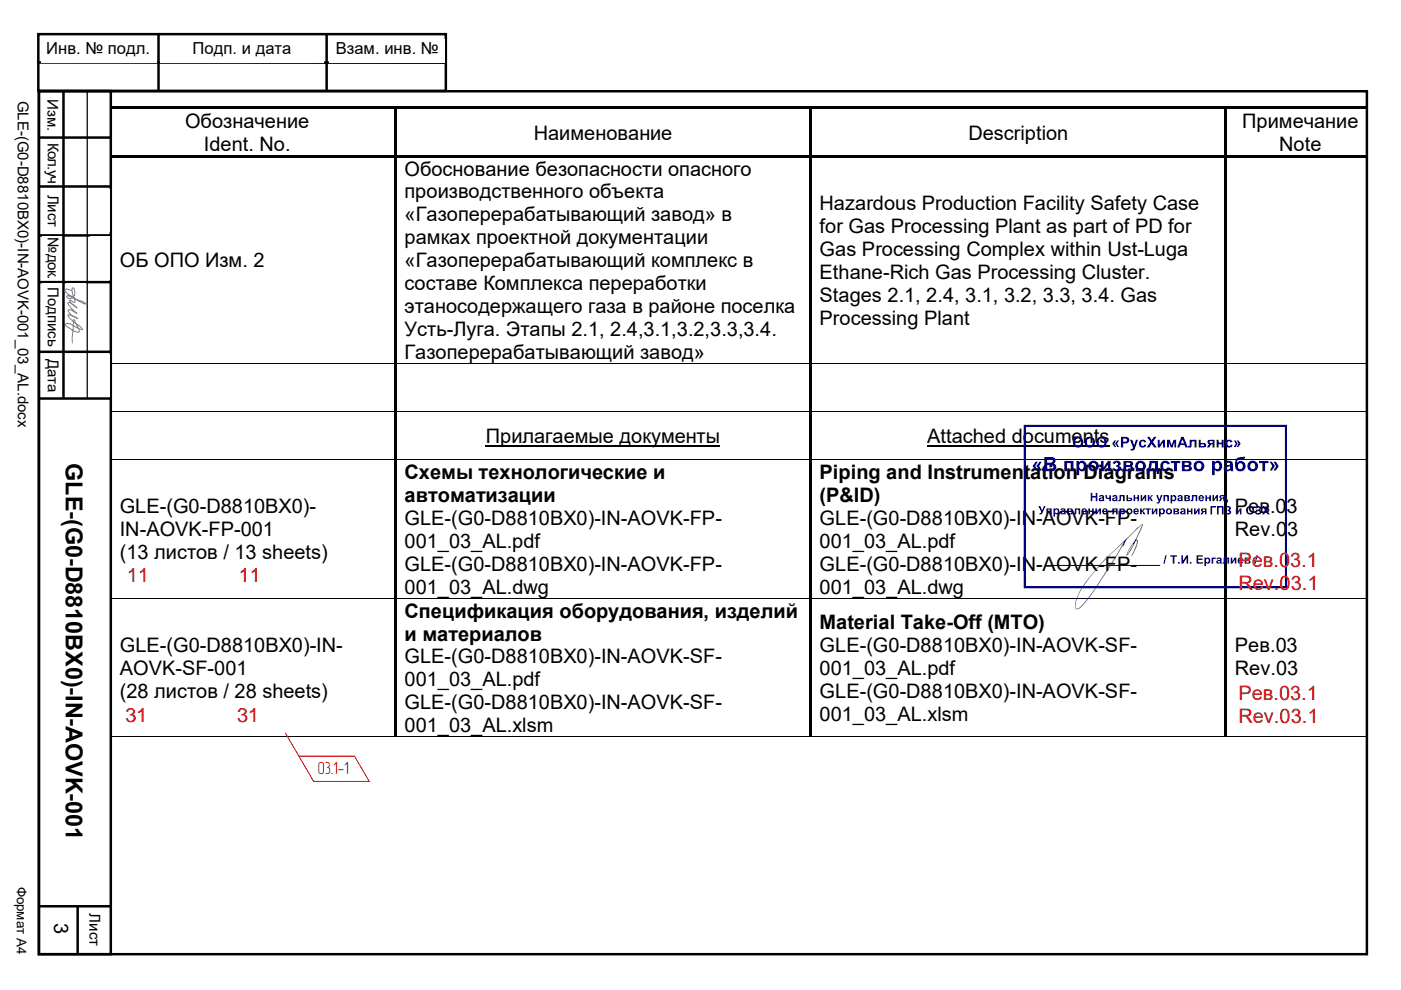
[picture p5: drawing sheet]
<svg xmlns="http://www.w3.org/2000/svg" width="297mm" height="210mm" viewBox="0 0 297 210" stroke-linecap="round" stroke-linejoin="round" font-family="sans-serif">
<defs><g id="words">
<text font-size="5" x="14" y="98.2" transform="rotate(90 14 98.2)">GLE-(G0-D8810BX0)-IN-AOVK-001</text>
<g font-size="4.2">
<text x="39.2" y="27.1">Обозначение</text>
<text x="113.2" y="29.6">Наименование</text>
<text x="205.3" y="29.6">Description</text>
<text x="263.4" y="27.1">Примечание</text>
<text x="43.2" y="32">Ident. No.</text>
<text x="271.2" y="32">Note</text>
<text x="85.8" y="37.2">Обоснование безопасности опасного</text>
<text x="85.8" y="42.1">производственного объекта</text>
<text x="85.8" y="46.9">«Газоперерабатывающий завод» в</text>
<text x="173.8" y="44.5">Hazardous Production Facility Safety Case</text>
<text x="85.8" y="51.8">рамках проектной документации</text>
<text x="173.8" y="49.4">for Gas Processing Plant as part of PD for</text>
<text x="25.4" y="56.7">ОБ ОПО Изм. 2</text>
<text x="85.8" y="56.7">«Газоперерабатывающий комплекс в</text>
<text x="173.8" y="54.2">Gas Processing Complex within Ust-Luga</text>
<text x="173.8" y="59.1">Ethane-Rich Gas Processing Cluster.</text>
<text x="85.8" y="61.6">составе Комплекса переработки</text>
<text x="173.8" y="64">Stages 2.1, 2.4, 3.1, 3.2, 3.3, 3.4. Gas</text>
<text x="85.8" y="66.4">этаносодержащего газа в районе поселка</text>
<text x="85.8" y="71.3">Усть-Луга. Этапы 2.1, 2.4,3.1,3.2,3.3,3.4.</text>
<text x="173.8" y="68.8">Processing Plant</text>
<text x="85.8" y="76.1">Газоперерабатывающий завод»</text>
<text x="103" y="93.9">Прилагаемые документы</text>
<text x="196.6" y="93.9">Attached documents</text>
<text x="85.8" y="101.5">Схемы технологические и</text>
<text x="173.8" y="101.5">Piping and Instrumentation Diagrams</text>
<text x="85.8" y="106.4">автоматизации</text>
<text x="173.8" y="106.4">(P&amp;ID)</text>
<text x="25.4" y="113.7">IN-AOVK-FP-001</text>
<text x="25.4" y="108.8">GLE-(G0-D8810BX0)-</text>
<text x="85.8" y="111.3">GLE-(G0-D8810BX0)-IN-AOVK-FP-</text>
<text x="173.8" y="111.3">GLE-(G0-D8810BX0)-IN-AOVK-FP-</text>
<text x="261.8" y="108.8">Рев.03</text>
<text x="261.8" y="113.7">Rev.03</text>
<text x="25.4" y="118.6">(13 листов / 13 sheets)</text>
<text x="85.8" y="116.1">001_03_AL.pdf</text>
<text x="173.8" y="116.1">001_03_AL.pdf</text>
<text x="85.8" y="121">GLE-(G0-D8810BX0)-IN-AOVK-FP-</text>
<text x="85.8" y="125.9">001_03_AL.dwg</text>
<text x="173.8" y="125.9">001_03_AL.dwg</text>
<text x="173.8" y="121">GLE-(G0-D8810BX0)-IN-AOVK-FP-</text>
<text x="85.8" y="130.9">Спецификация оборудования, изделий</text>
<text x="85.8" y="135.8">и материалов</text>
<text x="173.8" y="133.4">Material Take-Off (MTO)</text>
<text x="25.4" y="143.1">AOVK-SF-001</text>
<text x="25.4" y="138.2">GLE-(G0-D8810BX0)-IN-</text>
<text x="85.8" y="140.7">GLE-(G0-D8810BX0)-IN-AOVK-SF-</text>
<text x="173.8" y="138.2">GLE-(G0-D8810BX0)-IN-AOVK-SF-</text>
<text x="173.8" y="143.1">001_03_AL.pdf</text>
<text x="261.8" y="138.2">Рев.03</text>
<text x="261.8" y="143.1">Rev.03</text>
<text x="25.4" y="148">(28 листов / 28 sheets)</text>
<text x="85.8" y="145.5">001_03_AL.pdf</text>
<text x="173.8" y="148">GLE-(G0-D8810BX0)-IN-AOVK-SF-</text>
<text x="85.8" y="155.3">001_03_AL.xlsm</text>
<text x="85.8" y="150.4">GLE-(G0-D8810BX0)-IN-AOVK-SF-</text>
<text x="173.8" y="152.8">001_03_AL.xlsm</text>
<text x="11.5" y="195.7" transform="rotate(90 11.5 195.7)">3</text>
</g>
<g font-size="4.2" fill="#f00">
<text x="27" y="123.5">11</text>
<text x="50.6" y="123.4">11</text>
<text x="262.6" y="120.2">Рев.03.1</text>
<text x="262.6" y="125.1">Rev.03.1</text>
<text x="262.6" y="148.5">Рев.03.1</text>
<text x="26.6" y="153.2">31</text>
<text x="50.3" y="153.1">31</text>
<text x="262.6" y="153.3">Rev.03.1</text>
</g>
<text font-size="3.7" fill="#f00" x="67.4" y="164.1">03.1-1</text>
<g font-size="3.5">
<text x="9.8" y="11.5">Инв. № подл.</text>
<text x="40.8" y="11.5">Подп. и дата</text>
<text x="71.2" y="11.5">Взам. инв. №</text>
</g>
<g font-size="3.2">
<text x="3.8" y="21.4" transform="rotate(90 3.8 21.4)">GLE-(G0-D8810BX0)-IN-AOVK-001_03_AL.docx</text>
<text x="10.1" y="21.1" transform="rotate(90 10.1 21.1)">Изм.</text>
<text x="10.1" y="30.3" transform="rotate(90 10.1 30.3)">Кол.уч</text>
<text x="10.1" y="41.3" transform="rotate(90 10.1 41.3)">Лист</text>
<text x="10.1" y="50.3" transform="rotate(90 10.1 50.3)">№ док.</text>
<text x="10.1" y="60.9" transform="rotate(90 10.1 60.9)">Подпись</text>
<text x="10.1" y="76" transform="rotate(90 10.1 76)">Дата</text>
<text x="19" y="193.7" transform="rotate(90 19 193.7)">Лист</text>
</g>
<text font-size="2.8" x="3.6" y="188" transform="rotate(90 3.6 188)">Формат А4</text>
</g></defs>
<path d="M8 13.3h86.4M8.1 7.2h86.4v12.1h-86.4zM8.3 19.3h281.5v183h-281.5zM33.6 7.3v12M69.3 7.2v12" fill="none" stroke="#000" stroke-width=".53"/>
<g fill="#fff">
<path d="M8.6 8.2h24.6v5.1h-24.6z" fill-rule="evenodd"/>
<path d="M34 8.2h34.7v5.1h-34.7z" fill-rule="evenodd"/>
<path d="M69.8 8.2h24.6v5.1h-24.6z" fill-rule="evenodd"/>
</g>
<path d="M8.3 19.3h15.2v183h-15.2zM8.3 29.2h15.2M8.3 59.8h15.2M8.3 74.6h15.2M8.3 84.5h15.2M8.3 192.2h15.2M16.5 192.1v10" fill="none" stroke="#000" stroke-width=".53"/>
<g fill="#fff">
<path d="M17.9 192.6h4.2v9h-4.2z" fill-rule="evenodd"/>
<path d="M12.4 86.1h6.7v104.1h-6.7z" fill-rule="evenodd"/>
</g>
<path d="M13.5 19.3v65M8.3 39.5h15.2M8.3 49.9h15.2" fill="none" stroke="#000" stroke-width=".53"/>
<path d="M18.5 19.5v65" fill="none" stroke="#000" stroke-width=".26"/>
<g fill="#fff">
<path d="M9 30h4.1v9.1h-4.1z" fill-rule="evenodd"/>
<path d="M9 40.2h4.1v9h-4.1z" fill-rule="evenodd"/>
<path d="M9 50.1h4.1v9.1h-4.1z" fill-rule="evenodd"/>
<path d="M9 75.1h4.1v9h-4.1z" fill-rule="evenodd"/>
<path d="M9 60.2h4.1v14h-4.1z" fill-rule="evenodd"/>
<path d="M14 29.9h4.2v9.1h-4.2z" fill-rule="evenodd"/>
<path d="M14.1 40.1h4.1v9h-4.1z" fill-rule="evenodd"/>
<path d="M14.1 50.2h4.1v9.1h-4.1z" fill-rule="evenodd"/>
<path d="M14.1 60.2h4.1v14h-4.1z" fill-rule="evenodd"/>
<path d="M19 29.8h4.1v9.1h-4.1z" fill-rule="evenodd"/>
<path d="M19 40h4.2v9.1h-4.2z" fill-rule="evenodd"/>
<path d="M19 50.1h4.2v9.1h-4.2z" fill-rule="evenodd"/>
<path d="M19 75.1h4.2v9h-4.2z" fill-rule="evenodd"/>
<path d="M167.2 4.8h122.1v13h-122.1z" fill-rule="evenodd"/>
<path d="M1.2 166.2h5.1v36.1h-5.1z" fill-rule="evenodd"/>
</g>
<g fill="#000">
<path d="M23.5 22.5h60.1v.5h-60.1zM23.5 33h60.1v.5h-60.1zM83.6 23l.5 .1zM83.6 22.5h.5v.5h-.5zM83.6 23.1h.5v9.9h-.5zM83.6 33h.5v.6h-.5zM83.6 33.6h.5v43.4h-.5zM84.1 22.5h87.5v.5h-87.5zM84.1 33h87.5v.5h-87.5zM171.6 23l.5 .1zM171.6 22.5h.5v.5h-.5zM171.6 23.1h.5v9.9h-.5z"/>
<path d="M171.6 33h.5v.6h-.5zM171.6 33.6h.5v43.4h-.5zM172.1 22.5h87.5v.5h-87.5zM172.1 33h87.5v.5h-87.5zM259.6 23l.5 .1zM259.6 22.5h.5v.5h-.5zM259.6 23.1h.5v9.9h-.5zM259.6 33h.5v.6h-.5zM259.6 33.6h.5v43.4h-.5zM260.1 22.5h29.9v.5h-29.9zM260.1 33h29.9v.5h-29.9zM83.6 77h.5v.2h-.5z"/>
<path d="M83.6 77.2h.5v10h-.5zM171.6 77h.5v.2h-.5zM171.6 77.2h.5v10h-.5zM259.6 77h.5v.2h-.5zM259.6 77.2h.5v10h-.5zM83.6 87.2h.5v.2h-.5zM83.6 87.4h.5v10h-.5zM83.6 97.4h.5v.1h-.5zM83.6 97.5h.5v29.2h-.5zM171.6 87.2h.5v.2h-.5zM171.6 87.4h.5v10h-.5zM171.6 97.4h.5v.1h-.5z"/>
<path d="M171.6 97.5h.5v29.2h-.5zM259.6 87.2h.5v.2h-.5zM259.6 87.4h.5v10h-.5zM259.6 97.4h.5v.1h-.5zM259.6 97.5h.5v29.2h-.5zM83.6 126.7h.5v.2h-.5zM83.6 126.9h.5v29.3h-.5zM171.6 126.7h.5v.2h-.5zM171.6 126.9h.5v29.3h-.5zM259.6 126.7h.5v.2h-.5zM259.6 126.9h.5v29.3h-.5zM83.6 156.2h.2v.1h-.2z"/>
<path d="M171.6 156.2h.2v.1h-.2zM259.6 156.2h.2v.1h-.2z"/>
</g>
<g fill="none" stroke="#000" stroke-width=".21">
<path d="M23.5 77.1h60.1M84.1 77.1h87.5M172.1 77.1h87.5M260.1 77.1h29.9M23.5 87.3h60.1M23.5 97.5h60.1M84.1 87.3h87.5M84.1 97.5h87.5M172.1 87.3h87.5M172.1 97.5h87.5M260.1 87.3h29.9M260.1 97.5h29.9"/>
<path d="M23.5 126.8h60.1M84.1 126.8h87.5M172.1 126.8h87.5M260.1 126.8h29.9M23.5 156.3h60.1M83.8 156.3h87.8M171.8 156.3h87.8M259.8 156.3h30.2"/>
</g>
<path d="M103 94.6h49.7M196.6 94.6h38.6" fill="none" stroke="#000" stroke-width=".3"/>
<path d="M217.3 90.3h55.4v34.2h-55.4z" fill="none" stroke="#000080" stroke-width=".45"/>
<g fill="#000080">
<path d="M219.6 97.9h.4l-.5 .9 .5 1h-.4l-.7-1zM220.4 97.9h.5l-.6 .9 .6 1h-.5l-.7-1zM221.4 96.9h1.2a.8 .8 0 0 1 1.1 .3 .8 .8 0 0 1-.3 1.1 .83 .83 0 0 1 .5 1 .83 .83 0 0 1-1 .6h-1.5zM222 97.4v.7a.88 .88 0 0 0 1.2-.4l-.2-.3zM222 98.6v.8h.9a.44 .44 0 0 0 .4-.6 .44 .44 0 0 0-.7-.2zM225.6 97.7h2v2.2h-.6v-1.7h-.8v1.7h-.6zM228.2 97.7h.6v.3a.91 .91 0 0 1 1.1-.2 .91 .91 0 0 1 .5 1 .91 .91 0 0 1-.5 1 .91 .91 0 0 1-1.1-.2v1.1h-.6zM228.9 98.3a.63 .63 0 0 0-.1 .8 .63 .63 0 0 0 .8 .2 .67 .67 0 0 0 .2-.7 .67 .67 0 0 0-.8-.4zM230.7 98.8a1.15 1.15 0 0 1 2.3 0 1.15 1.15 0 0 1-2.3 0zM231.5 98.3a.61 .61 0 0 0-.1 1 .61 .61 0 0 0 .9-.2 .6 .6 0 0 0-.1-.8 .6 .6 0 0 0-.7 0zM233.4 97.7h.6v1.4l.9-1.4h.6v2.2h-.6v-1.4l-.9 1.4h-.6zM236.2 97.9a.79 .79 0 0 1 .9-.2 .79 .79 0 0 1 .4 .9l-.3 .2a.62 .62 0 0 1 .4 .8 .62 .62 0 0 1-.8 .4 .95 .95 0 0 1-1-.7h.5l.4 .3 .3-.1 .1-.4-.4-.1v-.4a.32 .32 0 0 0 .4-.2 .32 .32 0 0 0-.3-.4 .32 .32 0 0 0-.4 .3h-.5zM238.2 97.7h1.3a.59 .59 0 0 1 .6 .2 .59 .59 0 0 1 .1 .7l-.3 .2a.58 .58 0 0 1 .4 .7 .58 .58 0 0 1-.7 .4h-1.4zM238.8 98.1v.5h.7l.2-.2-.1-.2zM238.8 99v.5h.7l.2-.1-.1-.4zM240.7 98.8a1.15 1.15 0 0 1 2.3 0 1.15 1.15 0 0 1-2.3 0zM241.4 98.3a.61 .61 0 0 0 0 1 .61 .61 0 0 0 .9-.2 .6 .6 0 0 0-.1-.8 .6 .6 0 0 0-.8 0zM243.7 97.7h1.8v1.7h.2v1.1h-.5v-.6h-1.6v.6h-.5v-1.1h.2l.2-.4zM244.2 98.2l-.3 1.2h1v-1.2zM246.3 98a1.06 1.06 0 0 1 1.7 .4l-.5 .1-.1-.2a.49 .49 0 0 0-.6-.1 .49 .49 0 0 0-.2 .6l.1 .5 .2 .2 .4-.1 .2-.3 .6 .1a1.12 1.12 0 0 1-1.7 .6 1.12 1.12 0 0 1-.1-1.8zM248.2 97.7h2v.5h-.7v1.7h-.6v-1.7h-.7zM250.6 97.7h1.3a.59 .59 0 0 1 .6 .2 .59 .59 0 0 1 0 .7l-.2 .2a.58 .58 0 0 1 .4 .7 .58 .58 0 0 1-.7 .4h-1.4zM251.2 98.1v.5h.6l.3-.2-.1-.2zM251.2 99v.5h.7l.2-.1-.1-.4zM253.1 98.8a1.14 1.14 0 0 1 2.2 0 1.14 1.14 0 0 1-2.2 0zM253.8 98.3a.61 .61 0 0 0 0 1 .61 .61 0 0 0 .9-.2 .6 .6 0 0 0-.1-.8 .6 .6 0 0 0-.8 0zM257 97.7h.5v.3a.91 .91 0 0 1 1.1-.2 .91 .91 0 0 1 .5 1 .91 .91 0 0 1-.4 1 .91 .91 0 0 1-1.1-.2v1.1h-.6zM257.7 98.3a.63 .63 0 0 0-.1 .8 .63 .63 0 0 0 .8 .2 .67 .67 0 0 0 .1-.7 .67 .67 0 0 0-.7-.4zM259.7 97.9a.95 .95 0 0 1 1.1-.3 .95 .95 0 0 1 .6 .9l.1 1.4h-.6v-.2a.73 .73 0 0 1-1.1 .2 .73 .73 0 0 1-.1-1.1l1.1-.3a.4 .4 0 0 0-.3-.4 .4 .4 0 0 0-.5 .3l-.5-.1zM260.1 99.1l-.1 .2a.44 .44 0 0 0 .6 .2 .44 .44 0 0 0 .2-.6zM262.1 97.3l.7-.3 1.2-.2a.81 .81 0 0 1-.9 .6 .73 .73 0 0 0-.9 .8 1.08 1.08 0 0 1 1.9 .3 1.08 1.08 0 0 1-1.1 1.5 1.19 1.19 0 0 1-1.2-1.6zM262.6 98.4a.58 .58 0 0 0 0 .9 .58 .58 0 0 0 .9-.2 .57 .57 0 0 0-.2-.7 .57 .57 0 0 0-.7 0zM264.5 98.8a1.14 1.14 0 0 1 2.2 0 1.14 1.14 0 0 1-2.2 0zM265.2 98.3a.61 .61 0 0 0 0 1 .61 .61 0 0 0 .9-.2 .6 .6 0 0 0-.1-.8 .6 .6 0 0 0-.8 0zM266.9 97.7h2v.5h-.7v1.7h-.6v-1.7h-.7zM270 97.9h.5l.6 .9-.6 1h-.5l.6-1zM269.2 97.9h.5l.6 .9-.6 1h-.5l.5-1z"/>
<path d="M231.3 104.5h.3v.7h.7v-.7h.4v1.8h-.4v-.8h-.7v.8h-.3zM233.1 105.1a.56 .56 0 0 1 .6-.2 .56 .56 0 0 1 .4 .5l.1 .9h-.4v-.2a.42 .42 0 0 1-.6 .1 .42 .42 0 0 1-.1-.6l.6-.2a.23 .23 0 0 0-.2-.2 .23 .23 0 0 0-.2 .2l-.3-.1zM233.4 105.8l-.1 .1a.26 .26 0 0 0 .3 .1 .26 .26 0 0 0 .1-.4zM234.4 105h.3v.3a.28 .28 0 0 0 .2 .3 .28 .28 0 0 0 .3-.1v-.5h.3v1.3h-.3v-.5a.58 .58 0 0 1-.7-.1 .58 .58 0 0 1-.1-.7zM235.9 105.1a.56 .56 0 0 1 .6-.2 .56 .56 0 0 1 .4 .5l.1 .9h-.4v-.2a.42 .42 0 0 1-.6 .1 .42 .42 0 0 1-.1-.6l.7-.2a.23 .23 0 0 0-.2-.2 .23 .23 0 0 0-.3 .2l-.3-.1zM236.2 105.8l-.1 .1a.26 .26 0 0 0 .4 .1 .26 .26 0 0 0 .1-.4zM237.3 105h1.2v1.3h-.4v-1h-.4l-.1 .8-.5 .2v-.3h.2zM238.8 105h.4v.5l.8 .2-.1 .5-1.1 .1zM239.2 105.7v.3l.5-.1-.1-.1zM240.3 105h.4v.5h.5v-.5h.3v1.3h-.3v-.6h-.5v.6h-.4zM241.8 105h.4v.8l.5-.8h.3v1.3h-.3v-.9l-.5 .9h-.4zM243.4 105h.3v.5h.1a.46 .46 0 0 1 .6-.5v.2h-.2a.38 .38 0 0 0-.2 .4 .38 .38 0 0 0 .2 .3l.2 .4h-.3l-.4-.6v.6h-.3zM245.1 105h.4l.3 .9 .3-.9h.4l-.6 1.6-.3 .2h-.3l-.1-.3h.3l.1-.2zM246.7 105h1.1v1.3h-.3v-1h-.5v1h-.3zM248.2 105h.3v.2a.58 .58 0 0 1 .8 0 .58 .58 0 0 1 0 .8 .58 .58 0 0 1-.8 .1v.6h-.3zM248.6 105.3v.5l.1 .2a.36 .36 0 0 0 .4-.4 .36 .36 0 0 0-.5-.3zM249.8 105.1a.56 .56 0 0 1 .6-.2 .56 .56 0 0 1 .3 .5l.1 .9h-.3l-.1-.2a.42 .42 0 0 1-.6 .1 .42 .42 0 0 1 0-.6l.6-.2a.23 .23 0 0 0-.2-.2 .23 .23 0 0 0-.2 .2l-.4-.1zM250 105.8l-.1 .1a.26 .26 0 0 0 .4 .1 .26 .26 0 0 0 .1-.4zM251.1 105l1.1 .1 .1 .2-.2 .3 .2 .3-.1 .3-1.1 .1zM251.4 105.2v.3l.5-.1v-.2zM251.4 105.7v.3l.6-.1-.1-.1zM252.7 105h1.1v1.3h-.3v-1h-.5v.8l-.5 .2v-.3h.2zM254.3 105.1a.62 .62 0 0 1 .7-.1 .62 .62 0 0 1 .3 .7h-.9l.2 .3 .3-.1h.4a.65 .65 0 0 1-1 .2 .65 .65 0 0 1 0-1zM254.5 105.3l-.1 .2h.5l-.1-.3zM255.5 105h.4v.5h.5v-.5h.3v1.3h-.3v-.6h-.5v.6h-.4zM257.1 105h.3v.8l.5-.8h.3v1.3h-.3v-.9l-.5 .9h-.3zM258.6 105.1l1.1-.1v1.3h-.3v-.6l-.3 .1-.3 .5h-.4l.4-.6-.3-.3zM258.9 105.2v.3h.5v-.3zM260 105.9h.4l-.1 .5-.2 .3 .1-.4h-.2z"/>
<path d="M220.1 107.3h.4l.5 .9 .3-.9h.4l-.6 1.3-.4 .5h-.3v-.3h.3l.1-.2zM221.9 107.8h1.1v1.3h-.3v-1h-.5v1h-.3zM223.4 107.8h.3v.2a.58 .58 0 0 1 .8 0 .58 .58 0 0 1 0 .8 .58 .58 0 0 1-.8 .1v.6h-.3zM223.8 108.1l-.1 .5 .2 .2a.36 .36 0 0 0 .4-.4 .36 .36 0 0 0-.5-.3zM224.9 107.9a.56 .56 0 0 1 .6-.2 .56 .56 0 0 1 .4 .5l.1 .9h-.3l-.1-.2a.42 .42 0 0 1-.6 .1 .42 .42 0 0 1-.1-.6l.7-.2a.23 .23 0 0 0-.2-.2 .23 .23 0 0 0-.3 .2l-.3-.1zM225.2 108.6l-.1 .1a.26 .26 0 0 0 .4 .1 .26 .26 0 0 0 .1-.4zM226.3 107.8l1.1 .1 .1 .2-.3 .3 .3 .3-.1 .3-1.1 .1zM226.6 108v.3l.5-.1v-.2zM226.6 108.5v.3l.5-.1v-.1zM227.9 107.8h1.1v1.3h-.3v-1h-.5v.8l-.6 .2v-.3h.3zM229.4 107.9a.62 .62 0 0 1 .8-.1 .62 .62 0 0 1 .3 .7h-.9l.2 .3 .3-.1h.4a.65 .65 0 0 1-1 .2 .65 .65 0 0 1-.1-1zM229.7 108.1l-.1 .2h.5l-.2-.3zM230.7 107.8h.4v.5h.5v-.5h.3v1.3h-.3v-.6h-.5v.6h-.4zM232.2 107.8h.4v.8l.5-.8h.3v1.3h-.3v-.9l-.5 .9h-.4zM233.8 107.9a.62 .62 0 0 1 .8-.1 .62 .62 0 0 1 .3 .7h-.9l.2 .3 .3-.1h.4a.65 .65 0 0 1-1 .2 .65 .65 0 0 1-.1-1zM234.1 108.1l-.1 .2h.5l-.2-.3zM235.8 107.8h1.2v1.3h-.4v-1h-.4v1h-.4zM237.3 107.8h.3v.2a.58 .58 0 0 1 .8 0 .58 .58 0 0 1 0 .8 .58 .58 0 0 1-.7 .1v.6h-.4zM237.8 108.1l-.1 .5 .2 .2a.36 .36 0 0 0 .3-.4 .36 .36 0 0 0-.4-.3zM238.8 108.4a.67 .67 0 0 1 1.3 0 .67 .67 0 0 1-1.3 0zM239.1 108.4a.35 .35 0 0 0 .7 0 .35 .35 0 0 0-.7 0zM240.4 107.9a.62 .62 0 0 1 .8-.1 .62 .62 0 0 1 .3 .7h-.9l.2 .3 .3-.1h.4a.65 .65 0 0 1-1 .2 .65 .65 0 0 1-.1-1zM240.7 108.1l-.1 .2h.5l-.2-.3zM241.7 107.8h.4v.5h.1a.46 .46 0 0 1 .6-.5v.2h-.2a.38 .38 0 0 0-.2 .4 .38 .38 0 0 0 .2 .3l.2 .4h-.3l-.4-.6v.6h-.4zM242.8 107.8h1.2v.3h-.4v1h-.3v-1h-.5zM244.2 107.8h.3v.8l.6-.8h.3v1.3h-.3v-.9l-.6 .9h-.3zM245.7 107.8h.3v.2a.58 .58 0 0 1 .8 0 .58 .58 0 0 1 0 .8 .58 .58 0 0 1-.7 .1v.6h-.4zM246.1 108.1v.5l.2 .2a.36 .36 0 0 0 .3-.4 .36 .36 0 0 0-.5-.3zM247.2 108.4a.67 .67 0 0 1 1.3 0 .67 .67 0 0 1-1.3 0zM247.5 108.4a.35 .35 0 0 0 .7 0 .35 .35 0 0 0-.7 0zM248.8 107.8l1.1 .1 .1 .2-.2 .3 .2 .3-.1 .3-1.1 .1zM249.1 108v.3l.5-.1v-.2zM249.1 108.5v.3l.6-.1-.1-.1zM250.4 107.9a.56 .56 0 0 1 .6-.2 .56 .56 0 0 1 .3 .5l.1 .9h-.3l-.1-.2a.42 .42 0 0 1-.6 .1 .42 .42 0 0 1 0-.6l.6-.2a.23 .23 0 0 0-.2-.2 .23 .23 0 0 0-.2 .2l-.4-.1zM250.6 108.6l-.1 .1a.26 .26 0 0 0 .4 .1 .26 .26 0 0 0 .1-.4zM251.7 107.8h.3v.5h.5v-.5h.3v1.3h-.3v-.6h-.5v.6h-.3zM253.2 107.8h.3v.8l.5-.8h.4v1.3h-.4v-.9l-.5 .9h-.3zM254.7 107.9l1.1-.1v1.3h-.3v-.6l-.3 .1-.3 .5h-.4l.5-.6-.4-.3zM255 108v.3h.5v-.3z"/>
<path d="M256.6 107.3h1.2v.3h-.8v1.5h-.4zM258 107.3h1.4v1.8h-.3v-1.5h-.7v1.5h-.4zM259.9 107.4a.55 .55 0 0 1 .8-.1 .55 .55 0 0 1 .1 .8l-.1 .1a.55 .55 0 0 1 .2 .7 .55 .55 0 0 1-.8 .2l-.4-.4 .3-.1a.32 .32 0 0 0 .4 .2 .32 .32 0 0 0 .2-.3l-.4-.2v-.2l.3-.1 .1-.3-.3-.1-.2 .2-.4-.1zM262 107.8h.4v.8l.5-.8h.3v1.3h-.3v-.8l-.5 .8h-.4zM264.2 108.2a.9 .9 0 0 1 1.8 0 .9 .9 0 0 1-1.8 0zM264.7 107.7a.59 .59 0 0 0-.1 .9 .59 .59 0 0 0 .9 0 .59 .59 0 0 0-.1-.9l-.3-.1zM266.3 107.4a.55 .55 0 0 1 .8-.1 .55 .55 0 0 1 .1 .8l-.1 .1a.55 .55 0 0 1 .2 .7 .55 .55 0 0 1-.8 .2l-.4-.4 .3-.1a.32 .32 0 0 0 .4 .2 .32 .32 0 0 0 .2-.3l-.4-.2v-.2l.3-.1 .1-.3-.3-.1-.3 .2-.3-.1zM267.6 107.3h.4l.4 .6 .3-.6h.5l-.6 .9 .6 .9h-.4l-.4-.6-.4 .6h-.4l.6-.9z"/>
<path d="M222.1 119.8h1.5v.2h-1.5zM223.5 119.8h1.5v.2h-1.5zM224.9 119.8h1.5v.2h-1.5zM226.3 119.8h1.5v.2h-1.5zM227.7 119.8h1.5v.2h-1.5zM229.1 119.8h1.5v.2h-1.5zM230.5 119.8h1.5v.2h-1.5zM231.9 119.8h1.5v.2h-1.5zM233.3 119.8h1.5v.2h-1.5zM234.7 119.8h1.5v.2h-1.5zM236.1 119.8h1.5v.2h-1.5zM237.5 119.8h1.5v.2h-1.5zM238.9 119.8h1.5v.2h-1.5zM240.3 119.8h1.5v.2h-1.5zM241.7 119.8h1.5v.2h-1.5zM243.1 119.8h1.5v.2h-1.5zM244.5 119.8h1.5v.2h-1.5zM247.1 117.7h.3l-.5 1.8h-.3zM248.1 117.7h1.4v.3h-.5v1.5h-.4v-1.5h-.5zM249.8 119.2h.3v.3h-.3zM250.5 117.7h.3v1.2l.7-1.2h.4v1.8h-.3v-1.2l-.8 1.2h-.3zM252.3 119.2h.3v.3h-.3zM253.7 117.7h1.3v.3h-1v.4h.9v.3h-.9v.5h1v.3h-1.3zM255.3 118.2h.4v.2a.59 .59 0 0 1 .8 .1 .59 .59 0 0 1 0 .8 .59 .59 0 0 1-.8 .1v.6h-.4zM255.8 118.6l-.1 .5 .2 .2a.36 .36 0 0 0 .4-.5 .36 .36 0 0 0-.5-.2zM256.9 118.2h.9v.3h-.6v1h-.3zM258 118.3a.57 .57 0 0 1 .6-.1 .57 .57 0 0 1 .4 .5l.1 .8h-.4v-.1a.43 .43 0 0 1-.6 .1 .43 .43 0 0 1-.1-.6l.7-.2a.24 .24 0 0 0-.2-.3 .24 .24 0 0 0-.3 .2h-.3zM258.3 119l-.1 .1a.26 .26 0 0 0 .4 .2 .26 .26 0 0 0 .1-.4zM259.4 118.2h1.2v1.3h-.4v-1h-.4l-.1 .9-.5 .1v-.2l.2-.1zM260.9 118.2h.4v.8l.5-.8h.3v1.3h-.3v-.8l-.5 .8h-.4zM262.6 118.4a.63 .63 0 0 1 .7-.1 .63 .63 0 0 1 .3 .7h-.9l.3 .3 .2-.2 .4 .1a.66 .66 0 0 1-1 .2 .66 .66 0 0 1 0-1zM262.8 118.5l-.1 .3h.6l-.2-.3zM263.9 118.2l1.1 .1 .1 .3-.2 .3 .3 .2-.2 .3-1.1 .1zM264.2 118.4v.4l.6-.2-.1-.1zM264.2 119v.3l.6-.1-.1-.2zM266.4 117.7h.3l-.5 1.8h-.2z"/>
<path d="M227.5 93.7a1.15 1.15 0 0 1 2.3 0 1.15 1.15 0 0 1-2.3 0zM228.1 93.2a.75 .75 0 0 0-.1 1 .75 .75 0 0 0 1 .2 .74 .74 0 0 0 .2-1.1 .74 .74 0 0 0-1.1-.1zM229.9 93.7a1.15 1.15 0 0 1 2.3 0 1.15 1.15 0 0 1-2.3 0zM230.6 93.2a.75 .75 0 0 0-.1 1 .75 .75 0 0 0 1 .2 .74 .74 0 0 0 .2-1.1 .74 .74 0 0 0-1.1-.1zM232.4 93.7a1.15 1.15 0 0 1 2.3 0 1.15 1.15 0 0 1-2.3 0zM233.1 93.2a.75 .75 0 0 0-.1 1 .75 .75 0 0 0 .9 .2 .74 .74 0 0 0 .2-1.1 .74 .74 0 0 0-1-.1zM236.3 93.4h.3l-.4 .7 .4 .7h-.3l-.5-.7zM236.9 93.4h.4l-.4 .7 .4 .7h-.4l-.5-.7zM237.7 92.6h.7a.75 .75 0 0 1 1 .7 .75 .75 0 0 1-1 .7h-.3v.9h-.4zM238.1 93v.6h.6a.31 .31 0 0 0 .2-.3 .31 .31 0 0 0-.2-.3zM239.6 93.2h.5l.4 1.2 .3-1.2h.5l-.6 1.6a.73 .73 0 0 1-1 .7v-.3h.4l.1-.3zM241.7 93.4a.8 .8 0 0 1 1.3 .3l-.4 .1-.2-.2a.48 .48 0 0 0-.5 .5 .48 .48 0 0 0 .6 .4l.1-.2h.4a.84 .84 0 0 1-1.2 .5 .84 .84 0 0 1-.1-1.4zM243.2 92.6h.5l.5 .7 .4-.7h.6l-.7 1.1 .7 1.2h-.5l-.5-.8-.5 .8h-.6l.8-1.2zM245.5 93.2h.4v1.1l.7-1.1h.4v1.7h-.4v-1.1l-.7 1.1h-.4zM247.5 93.2h.5l.4 1.2 .4-1.2h.6v1.7h-.4v-1.1l-.4 1.1h-.4l-.4-1.1v1.1h-.3zM250.5 92.6h.4l1 2.3h-.5l-.2-.5h-1l-.1 .5h-.5zM250.7 93.1l-.3 .9h.6zM252.2 93.2h1.5v1.7h-.4v-1.3h-.6l-.1 1.1-.2 .2h-.5v-.3l.3-.1zM254.1 93.2h.5v.7l1 .2a.5 .5 0 0 1 .1 .6 .5 .5 0 0 1-.6 .2h-1zM254.6 94.2v.4l.7-.2-.1-.2zM256.1 93.4l.4-.2h1v1.7h-.4v-.7l-.4 .1-.3 .6h-.5l.5-.7-.4-.4zM256.5 93.6v.3h.6v-.4zM257.9 93.2h.5v.6h.6v-.6h.4v1.7h-.4v-.7h-.6v.7h-.5zM260 93.4a.8 .8 0 0 1 1.3 .3l-.4 .1-.2-.2a.48 .48 0 0 0-.5 .5 .48 .48 0 0 0 .6 .4l.1-.2h.5a.84 .84 0 0 1-1.3 .5 .84 .84 0 0 1-.1-1.4zM262.2 93.4h.4l.4 .7-.4 .7h-.4l.4-.7zM261.6 93.4h.3l.5 .7-.5 .7h-.3l.4-.7z"/>
</g>
<path d="M234.4 118.4l6.6-6.4 1.3-.9v.4l-1.3 2.8 .1 .1a.59 .59 0 0 1 .1 .8l-.7 1.7-.6 1 .9-2.1a1.1 1.1 0 0 0 .1-1.2 9.3 9.3 0 0 1-2.1 3.2 12.2 12.2 0 0 1 2.1-3.7l1.2-2.8-.1 .1a12.7 12.7 0 0 0-3.9 4.6l.1-.5-3.2 5.3a64.2 64.2 0 0 1-5.9 8.1 .76 .76 0 0 1-1.1 .2 5.8 5.8 0 0 1 1.3-4.4l2.2-3zM234.7 118.3a34.9 34.9 0 0 0-6.1 8.1l-.5 1.4-.1 .9 .2 .3a2.18 2.18 0 0 0 1.7-1.2 81.9 81.9 0 0 0 6.1-9l2.2-3.8zM240.2 115.4l-1.2 2.1 1.3-2.2z" fill="#2049c9"/>
<path d="M15.2 61.6l-.7-.2a.38 .38 0 0 0-.6-.1 .38 .38 0 0 0 0 .5l2.6 1.9 1.1 .7h.6l-.6-.4-2.1-.8a1.26 1.26 0 0 0-1.3-.4l.1 .4a1.07 1.07 0 0 0 1.6-.7l-.2-1.2a.24 .24 0 0 0-.3-.3 .24 .24 0 0 0-.1 .4l.1 .9 .5 1.7-.3 .1-.5-.4h-.4l.6 .8 1 .8-1.3-1.1h-.6v.1l.8 1.2 1.1 .9-1.1-.6-.7-.1a2.56 2.56 0 0 0 2 1.8l-.7-.4-1.3-.4a1.23 1.23 0 0 0 .8 1.2l1.7 1.4 .5 .6-2.1-.9a1.3 1.3 0 0 0-1.5-.2l.2 .4a5.5 5.5 0 0 0 2.5 1.3l.2-.1a4.4 4.4 0 0 0-.9-2.2 .23 .23 0 0 0 0-.3 .23 .23 0 0 0-.3-.1 .23 .23 0 0 0-.1 .4v1.5l-.2 1.8v1.2" fill="none" stroke="#7b5bb1" stroke-width=".21"/>
<path d="M60.5 155.5l2.9 4.8M63.4 160.3h11.8l3.1 5.4h-11.8z" fill="none" stroke="#f00" stroke-width=".21"/>
<use href="#words"/>
</svg>
